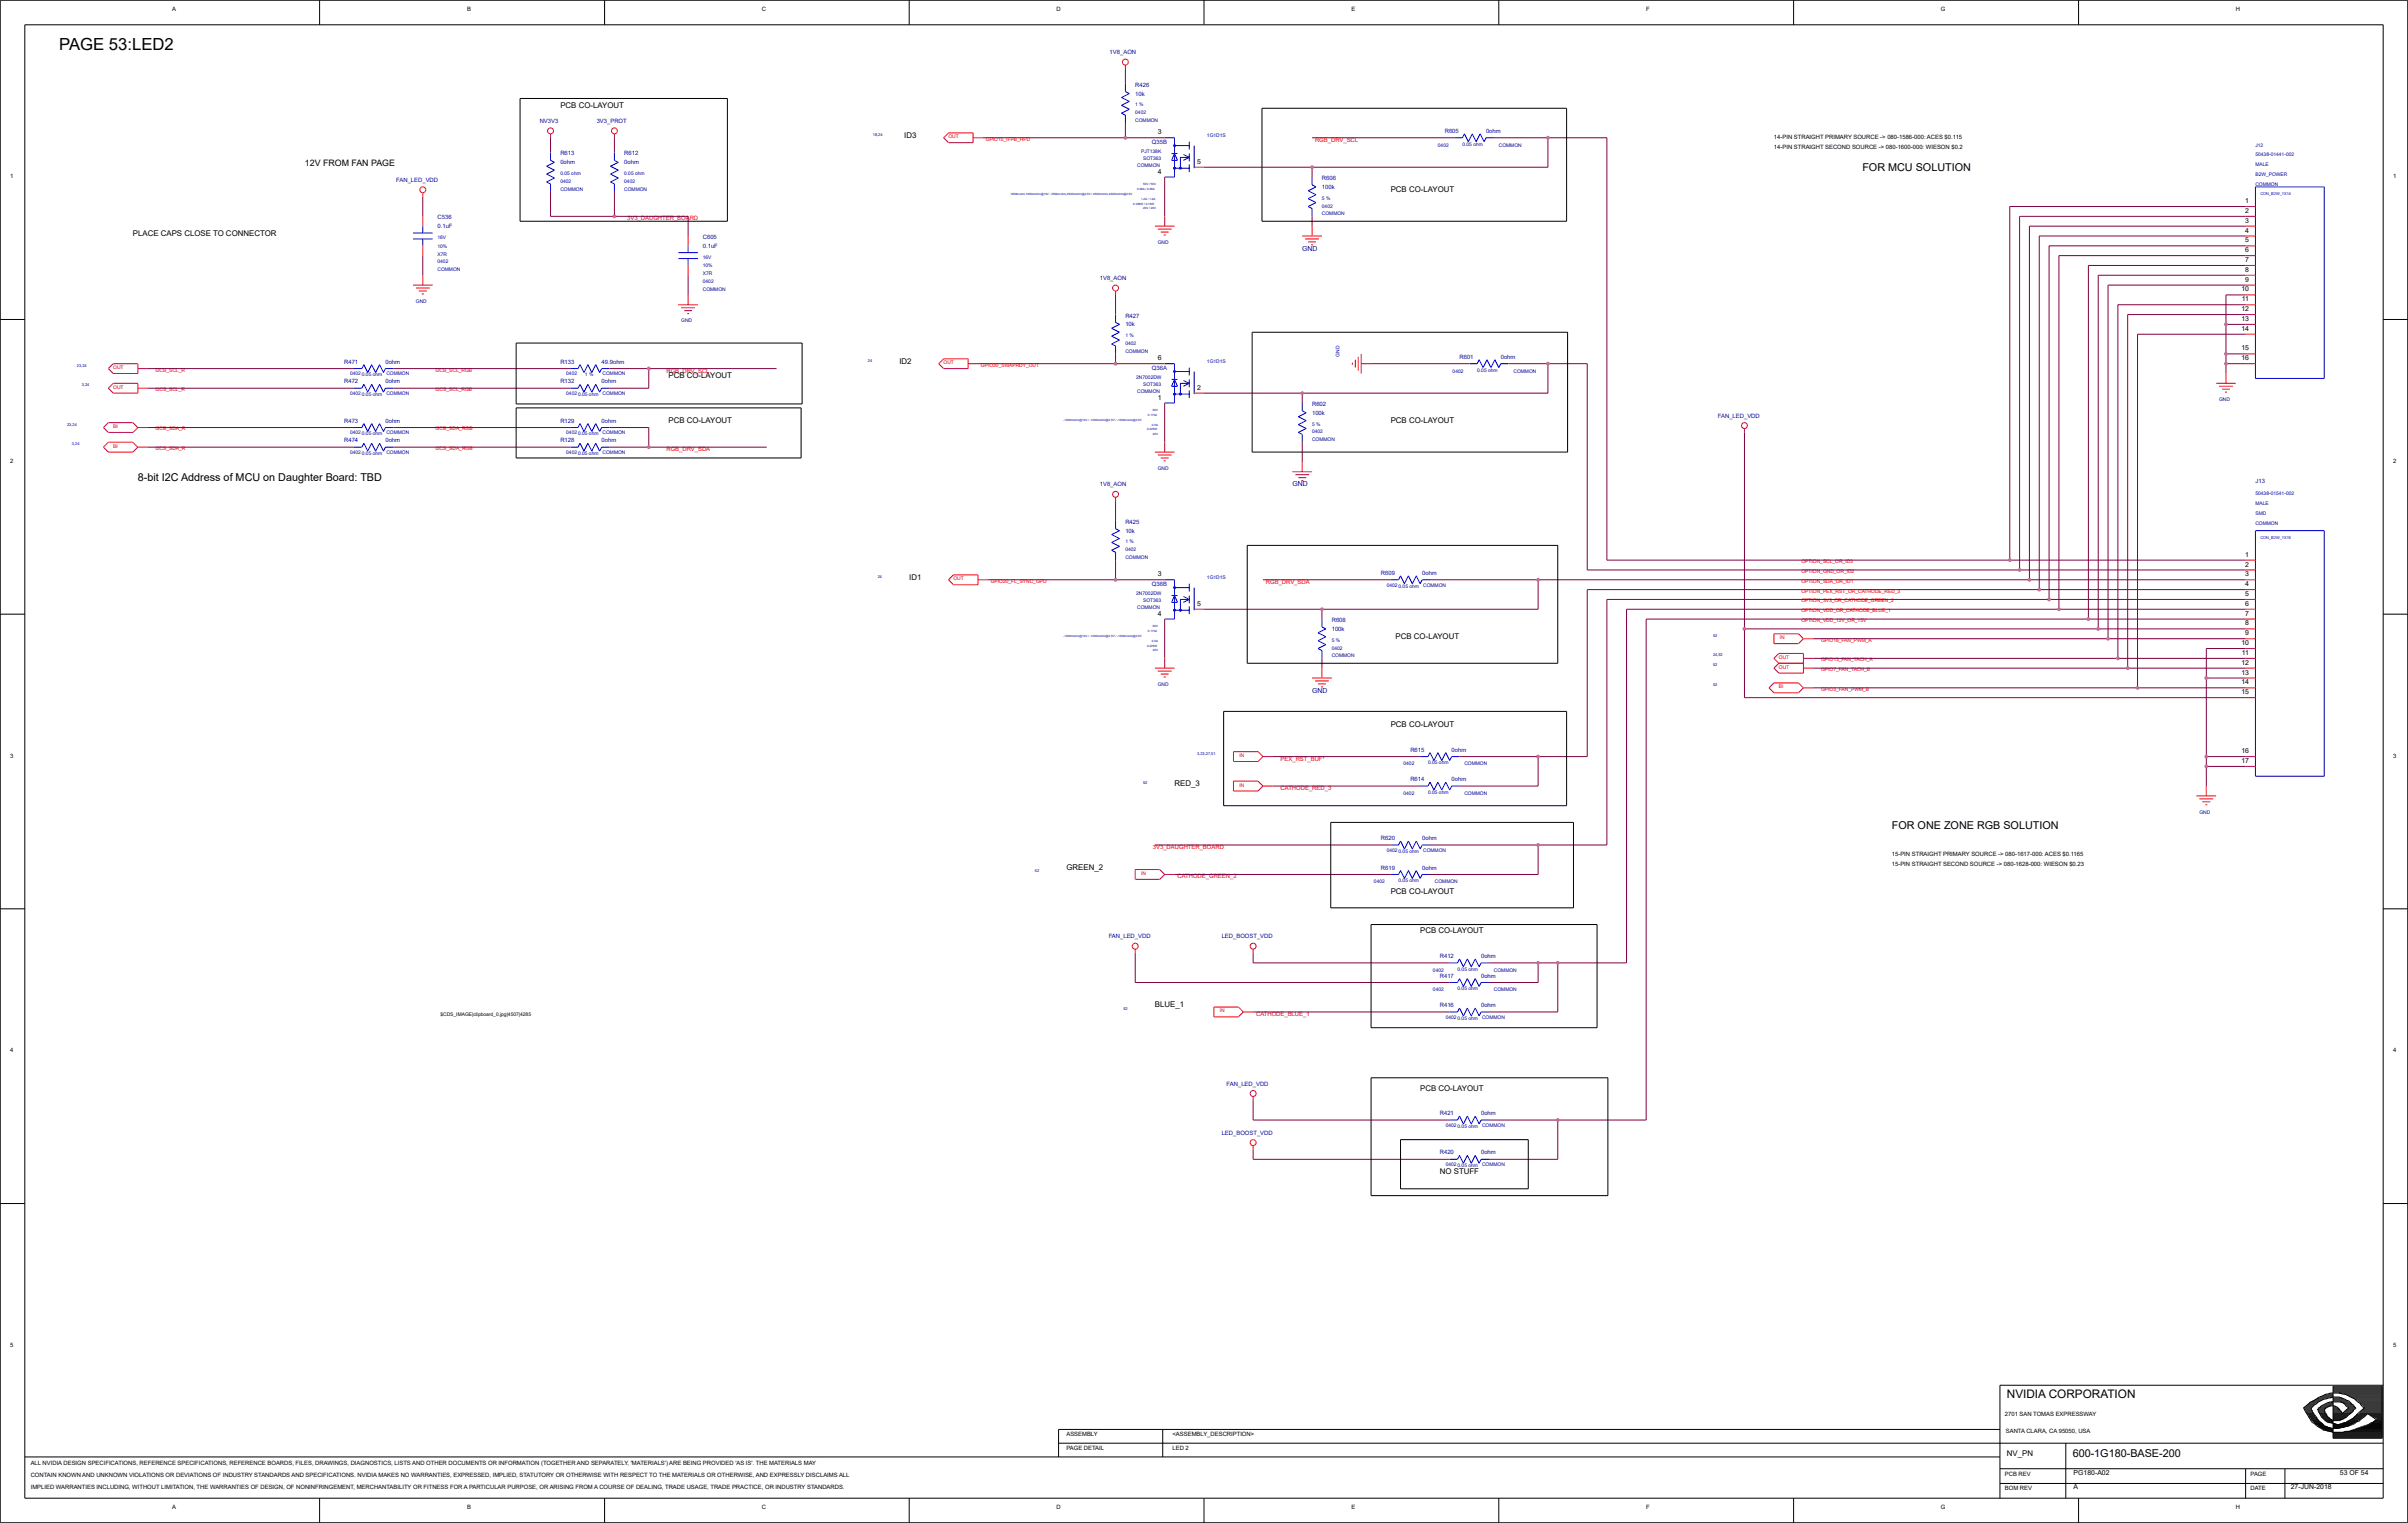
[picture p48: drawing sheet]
<svg xmlns="http://www.w3.org/2000/svg" width="158mm" height="100mm" viewBox="0 0 158 100" stroke-linecap="round" stroke-linejoin="round" font-family="sans-serif">
<defs><g id="words">
<text font-size="1.1" x="3.9" y="3.3">PAGE 53:LED2</text>
<text font-size=".8" x="131.7" y="91.8">NVIDIA CORPORATION</text>
<g font-size=".7">
<text x="122.3" y="11.2">FOR MCU SOLUTION</text>
<text x="9" y="31.6">8-bit I2C Address of MCU on Daughter Board: TBD</text>
<text x="124.2" y="54.5">FOR ONE ZONE RGB SOLUTION</text>
<text x="136.1" y="95.7">600-1G180-BASE-200</text>
</g>
<text font-size=".6" x="20" y="10.9">12V FROM FAN PAGE</text>
<g font-size=".5">
<text x="36.8" y="7.1">PCB CO-LAYOUT</text>
<text x="59.4" y="9">ID3</text>
<text x="76" y="11.4">4</text>
<text x="76" y="8.8">3</text>
<text x="78.6" y="10.8">5</text>
<text x="8.7" y="15.5">PLACE CAPS CLOSE TO CONNECTOR</text>
<text x="91.3" y="12.6">PCB CO-LAYOUT</text>
<text x="147.4" y="13.3">1</text>
<text x="147.4" y="14">2</text>
<text x="147.4" y="14.6">3</text>
<text x="147.4" y="15.3">4</text>
<text x="147.4" y="15.9">5</text>
<text x="147.4" y="16.6">6</text>
<text x="147.4" y="17.2">7</text>
<text x="147.4" y="17.9">8</text>
<text x="59" y="23.9">ID2</text>
<text x="76" y="23.7">6</text>
<text x="147.1" y="19.1">10</text>
<text x="147.1" y="20.4">12</text>
<text x="147.1" y="21.1">13</text>
<text x="147.1" y="21.7">14</text>
<text x="147.1" y="23">15</text>
<text x="147.1" y="23.7">16</text>
<text x="147.2" y="19.8">11</text>
<text x="147.4" y="18.5">9</text>
<text x="43.9" y="27.8">PCB CO-LAYOUT</text>
<text x="43.9" y="24.9">PCB CO-LAYOUT</text>
<text x="76" y="26.2">1</text>
<text x="78.6" y="25.6">2</text>
<text x="91.3" y="27.8">PCB CO-LAYOUT</text>
<text x="59.7" y="38.1">ID1</text>
<text x="76" y="40.4">4</text>
<text x="76" y="37.9">3</text>
<text x="78.6" y="39.8">5</text>
<text x="91.6" y="41.9">PCB CO-LAYOUT</text>
<text x="147.4" y="36.6">1</text>
<text x="147.4" y="37.2">2</text>
<text x="147.4" y="37.9">3</text>
<text x="147.4" y="38.5">4</text>
<text x="147.4" y="39.1">5</text>
<text x="147.4" y="39.8">6</text>
<text x="147.4" y="40.4">7</text>
<text x="147.4" y="41.1">8</text>
<text x="147.4" y="41.7">9</text>
<text x="91.3" y="47.8">PCB CO-LAYOUT</text>
<text x="147.1" y="42.4">10</text>
<text x="147.1" y="43.7">12</text>
<text x="147.1" y="44.3">13</text>
<text x="147.1" y="44.9">14</text>
<text x="147.1" y="45.6">15</text>
<text x="147.2" y="43">11</text>
<text x="77.1" y="51.6">RED_3</text>
<text x="147.1" y="49.5">16</text>
<text x="147.1" y="50.1">17</text>
<text x="70" y="57.1">GREEN_2</text>
<text x="91.3" y="58.7">PCB CO-LAYOUT</text>
<text x="93.2" y="61.3">PCB CO-LAYOUT</text>
<text x="75.8" y="66.1">BLUE_1</text>
<text x="93.2" y="71.6">PCB CO-LAYOUT</text>
<text x="94.5" y="77.1">NO STUFF</text>
<text x="131.7" y="95.6">NV_PN</text>
<text x="136.1" y="97.8">A</text>
<text x="136.1" y="96.8">PG180-A02</text>
<text x="150.4" y="97.8">27-JUN-2018</text>
<text x="153.6" y="96.8">53 OF 54</text>
</g>
<g font-size=".5" fill="#0000a0">
<text x="85.5" y="16.5">GND</text>
<text x="84.8" y="31.9">GND</text>
<text x="86.1" y="45.5">GND</text>
</g>
<g font-size=".4">
<text x="11.3" y=".7">A</text>
<text x="30.7" y=".7">B</text>
<text x="50" y=".7">C</text>
<text x="69.4" y=".7">D</text>
<text x="88.7" y=".7">E</text>
<text x="108.1" y=".7">F</text>
<text x="127.4" y=".7">G</text>
<text x="146.8" y=".7">H</text>
<text x=".7" y="11.7">1</text>
<text x="116.5" y="9.1">14-PIN STRAIGHT PRIMARY SOURCE -&gt; 080-1586-000: ACES $0.115</text>
<text x="116.5" y="9.8">14-PIN STRAIGHT SECOND SOURCE -&gt; 080-1600-000: WIESON $0.2</text>
<text x="157.1" y="11.7">1</text>
<text x=".7" y="30.4">2</text>
<text x="157.1" y="30.4">2</text>
<text x=".7" y="49.8">3</text>
<text x="157.1" y="49.8">3</text>
<text x="124.2" y="56.2">15-PIN STRAIGHT PRIMARY SOURCE -&gt; 080-1617-000: ACES $0.1165</text>
<text x="124.2" y="56.8">15-PIN STRAIGHT SECOND SOURCE -&gt; 080-1628-000: WIESON $0.23</text>
<text x=".7" y="69.1">4</text>
<text x="157.1" y="69.1">4</text>
<text x=".7" y="88.5">5</text>
<text x="157.1" y="88.5">5</text>
<text x="70" y="95.2">PAGE DETAIL</text>
<text x="70" y="94.3">ASSEMBLY</text>
<text x="77" y="94.3">&lt;ASSEMBLY_DESCRIPTION&gt;</text>
<text x="77" y="95.2">LED 2</text>
<text x="131.6" y="93">2701 SAN TOMAS EXPRESSWAY</text>
<text x="131.7" y="94.1">SANTA CLARA, CA 95050, USA</text>
<text x="2" y="97">CONTAIN KNOWN AND UNKNOWN VIOLATIONS OR DEVIATIONS OF INDUSTRY STANDARDS AND SPECIFICATIONS. NVIDIA MAKES NO WARRANTIES, EXPRESSED, IMPLIED, STATUTORY OR OTHERWISE WITH RESPECT TO THE MATERIALS OR OTHERWISE, AND EXPRESSLY DISCLAIMS ALL</text>
<text x="2" y="96.2">ALL NVIDIA DESIGN SPECIFICATIONS, REFERENCE SPECIFICATIONS, REFERENCE BOARDS, FILES, DRAWINGS, DIAGNOSTICS, LISTS AND OTHER DOCUMENTS OR INFORMATION (TOGETHER AND SEPARATELY, 'MATERIALS') ARE BEING PROVIDED 'AS IS'. THE MATERIALS MAY</text>
<text x="2" y="97.8">IMPLIED WARRANTIES INCLUDING, WITHOUT LIMITATION, THE WARRANTIES OF DESIGN, OF NONINFRINGEMENT, MERCHANTABILITY OR FITNESS FOR A PARTICULAR PURPOSE, OR ARISING FROM A COURSE OF DEALING, TRADE USAGE, TRADE PRACTICE, OR INDUSTRY STANDARDS.</text>
<text x="11.3" y="99.1">A</text>
<text x="30.7" y="99.1">B</text>
<text x="50" y="99.1">C</text>
<text x="69.4" y="99.1">D</text>
<text x="88.7" y="99.1">E</text>
<text x="108.1" y="99.1">F</text>
<text x="127.4" y="99.1">G</text>
<text x="131.6" y="97.9">BOM REV</text>
<text x="131.6" y="96.9">PCB REV</text>
<text x="146.8" y="99.1">H</text>
<text x="147.7" y="96.9">PAGE</text>
<text x="147.7" y="97.9">DATE</text>
</g>
<g font-size=".4" fill="#0000a0">
<text x="72.8" y="3.6">1V8_AON</text>
<text x="74.5" y="5.7">R426</text>
<text x="26" y="12">FAN_LED_VDD</text>
<text x="35.4" y="8.1">NV3V3</text>
<text x="36.8" y="10.2">R613</text>
<text x="36.8" y="10.8">0ohm</text>
<text x="39.2" y="8.1">3V3_PROT</text>
<text x="41" y="10.2">R612</text>
<text x="41" y="10.8">0ohm</text>
<text x="74.5" y="6.3">10k</text>
<text x="75.6" y="9.4">Q35B</text>
<text x="86.8" y="11.8">R606</text>
<text x="94.8" y="8.7">R605</text>
<text x="97.6" y="8.7">0ohm</text>
<text x="28.7" y="14.4">C536</text>
<text x="28.7" y="15">0.1uF</text>
<text x="46.1" y="15.7">C605</text>
<text x="46.1" y="16.3">0.1uF</text>
<text x="86.8" y="12.4">100k</text>
<text x="22.6" y="23.9">R471</text>
<text x="25.3" y="23.9">0ohm</text>
<text x="36.8" y="23.9">R133</text>
<text x="39.5" y="23.9">49.9ohm</text>
<text x="72.2" y="18.4">1V8_AON</text>
<text x="73.9" y="20.9">R427</text>
<text x="73.9" y="21.4">10k</text>
<text x="95.8" y="23.6">R601</text>
<text x="98.5" y="23.6">0ohm</text>
<text x="22.6" y="29">R474</text>
<text x="22.6" y="27.8">R473</text>
<text x="22.6" y="25.2">R472</text>
<text x="25.3" y="29">0ohm</text>
<text x="25.3" y="25.2">0ohm</text>
<text x="25.3" y="27.8">0ohm</text>
<text x="36.8" y="29">R128</text>
<text x="36.8" y="27.8">R129</text>
<text x="36.8" y="25.2">R132</text>
<text x="39.5" y="25.2">0ohm</text>
<text x="39.5" y="29">0ohm</text>
<text x="39.5" y="27.8">0ohm</text>
<text x="75.6" y="24.3">Q36A</text>
<text x="86.1" y="26.7">R602</text>
<text x="86.1" y="27.2">100k</text>
<text x="112.8" y="27.4">FAN_LED_VDD</text>
<text x="72.2" y="31.9">1V8_AON</text>
<text x="73.9" y="34.4">R425</text>
<text x="73.9" y="35">10k</text>
<text x="148.1" y="31.7">J13</text>
<text x="75.6" y="38.5">Q36B</text>
<text x="87.4" y="40.8">R608</text>
<text x="87.4" y="41.4">100k</text>
<text x="90.6" y="37.8">R609</text>
<text x="93.4" y="37.8">0ohm</text>
<text x="92.6" y="51.3">R614</text>
<text x="92.6" y="49.4">R615</text>
<text x="95.3" y="51.3">0ohm</text>
<text x="95.3" y="49.4">0ohm</text>
<text x="90.6" y="57.1">R619</text>
<text x="90.6" y="55.2">R620</text>
<text x="93.4" y="55.2">0ohm</text>
<text x="93.4" y="57.1">0ohm</text>
<text x="72.8" y="61.6">FAN_LED_VDD</text>
<text x="80.2" y="61.6">LED_BOOST_VDD</text>
<text x="94.5" y="64.2">R417</text>
<text x="94.5" y="62.9">R412</text>
<text x="97.2" y="64.2">0ohm</text>
<text x="97.2" y="62.9">0ohm</text>
<text x="80.5" y="71.3">FAN_LED_VDD</text>
<text x="94.5" y="66.1">R416</text>
<text x="97.2" y="66.1">0ohm</text>
<text x="80.2" y="74.5">LED_BOOST_VDD</text>
<text x="94.5" y="75.8">R420</text>
<text x="94.5" y="73.2">R421</text>
<text x="97.2" y="75.8">0ohm</text>
<text x="97.2" y="73.2">0ohm</text>
</g>
<g font-size=".4" fill="#f00">
<text x="86.3" y="9.3">RGB_DRV_SCL</text>
<text x="41.2" y="14.5">3V3_DAUGHTER_BOARD</text>
<text x="43.8" y="24.5">RGB_DRV_SCL</text>
<text x="43.8" y="29.6">RGB_DRV_SDA</text>
<text x="83.1" y="38.3">RGB_DRV_SDA</text>
<text x="84.1" y="51.9">CATHODE_RED_3</text>
<text x="84.1" y="49.9">PEX_RST_BUF*</text>
<text x="75.7" y="55.8">3V3_DAUGHTER_BOARD</text>
<text x="77.3" y="57.7">CATHODE_GREEN_2</text>
<text x="82.5" y="66.7">CATHODE_BLUE_1</text>
</g>
<g font-size=".3" fill="#0000a0">
<text x="36.8" y="11.5">0.05 ohm</text>
<text x="41" y="11.5">0.05 ohm</text>
<text x="57.3" y="8.9">18,24</text>
<text x="74.5" y="7.5">0402</text>
<text x="74.5" y="8">COMMON</text>
<text x="74.5" y="7">1 %</text>
<text x="74.7" y="11">COMMON</text>
<text x="74.9" y="10.1">PJT138K</text>
<text x="75" y="10.5">SOT363</text>
<text x="79.2" y="9">1G1D1S</text>
<text x="94.4" y="9.6">0402</text>
<text x="96" y="9.6">0.05 ohm</text>
<text x="98.4" y="9.6">COMMON</text>
<text x="148.1" y="9.6">J12</text>
<text x="148.1" y="10.3">50438-01441-002</text>
<text x="148.1" y="10.9">MALE</text>
<text x="148.1" y="11.6">B2W_POWER</text>
<text x="28.7" y="15.7">16V</text>
<text x="28.7" y="16.3">10%</text>
<text x="28.7" y="17.3">0402</text>
<text x="28.7" y="16.8">X7R</text>
<text x="28.7" y="17.8">COMMON</text>
<text x="36.8" y="12.5">COMMON</text>
<text x="36.8" y="12">0402</text>
<text x="41" y="12">0402</text>
<text x="41" y="12.5">COMMON</text>
<text x="46.1" y="17">16V</text>
<text x="46.1" y="17.6">10%</text>
<text x="76" y="16">GND</text>
<text x="86.8" y="14.1">COMMON</text>
<text x="86.8" y="13.1">5 %</text>
<text x="86.8" y="13.6">0402</text>
<text x="148.1" y="12.2">COMMON</text>
<text x="27.3" y="19.9">GND</text>
<text x="44.7" y="21.2">GND</text>
<text x="46.1" y="18.6">0402</text>
<text x="46.1" y="18.1">X7R</text>
<text x="46.1" y="19.1">COMMON</text>
<text x="57" y="23.8">24</text>
<text x="73.9" y="22.1">1 %</text>
<text x="73.9" y="23.2">COMMON</text>
<text x="73.9" y="22.7">0402</text>
<text x="79.2" y="23.8">1G1D1S</text>
<text x="87.9" y="23.4" transform="rotate(-90 87.9 23.4)">GND</text>
<text x="4.4" y="27.9">23,24</text>
<text x="4.7" y="29.2">3,24</text>
<text x="5" y="24.1">23,24</text>
<text x="5.4" y="25.4">3,24</text>
<text x="23" y="29.8">0402</text>
<text x="23" y="28.5">0402</text>
<text x="23" y="25.9">0402</text>
<text x="23" y="24.7">0402</text>
<text x="23.8" y="29.9">0.05 ohm</text>
<text x="23.8" y="28.6">0.05 ohm</text>
<text x="23.8" y="26">0.05 ohm</text>
<text x="23.8" y="24.7">0.05 ohm</text>
<text x="25.4" y="28.5">COMMON</text>
<text x="25.4" y="24.7">COMMON</text>
<text x="25.4" y="29.8">COMMON</text>
<text x="25.4" y="25.9">COMMON</text>
<text x="37.2" y="28.5">0402</text>
<text x="37.2" y="24.7">0402</text>
<text x="37.2" y="29.8">0402</text>
<text x="37.2" y="25.9">0402</text>
<text x="37.9" y="28.6">0.05 ohm</text>
<text x="37.9" y="29.9">0.05 ohm</text>
<text x="37.9" y="26">0.05 ohm</text>
<text x="38.4" y="24.7">1 %</text>
<text x="39.6" y="28.5">COMMON</text>
<text x="39.6" y="24.7">COMMON</text>
<text x="39.6" y="29.8">COMMON</text>
<text x="39.6" y="25.9">COMMON</text>
<text x="74.6" y="24.9">2N7002DW</text>
<text x="74.7" y="25.8">COMMON</text>
<text x="75" y="25.4">SOT363</text>
<text x="86.1" y="29">COMMON</text>
<text x="86.1" y="28.5">0402</text>
<text x="86.1" y="27.9">5 %</text>
<text x="95.4" y="24.5">0402</text>
<text x="97" y="24.4">0.05 ohm</text>
<text x="99.4" y="24.5">COMMON</text>
<text x="145.7" y="26.3">GND</text>
<text x="73.9" y="35.7">1 %</text>
<text x="76" y="30.9">GND</text>
<text x="148.1" y="33.2">MALE</text>
<text x="148.1" y="32.5">50438-01541-002</text>
<text x="148.1" y="34.5">COMMON</text>
<text x="148.1" y="33.8">SMD</text>
<text x="57.6" y="37.9">24</text>
<text x="73.9" y="36.7">COMMON</text>
<text x="73.9" y="36.2">0402</text>
<text x="74.6" y="39.1">2N7002DW</text>
<text x="74.7" y="40">COMMON</text>
<text x="75" y="39.6">SOT363</text>
<text x="79.2" y="38">1G1D1S</text>
<text x="91" y="38.5">0402</text>
<text x="91.8" y="38.6">0.05 ohm</text>
<text x="93.4" y="38.5">COMMON</text>
<text x="112.5" y="41.8">52</text>
<text x="76" y="45">GND</text>
<text x="87.4" y="43.2">COMMON</text>
<text x="87.4" y="42.7">0402</text>
<text x="87.4" y="42.1">5 %</text>
<text x="112.5" y="45">52</text>
<text x="112.5" y="43.8">52</text>
<text x="112.5" y="43.1">24,52</text>
<text x="75" y="51.5">52</text>
<text x="78.6" y="49.6">3,23,27,51</text>
<text x="92.1" y="52.2">0402</text>
<text x="92.1" y="50.3">0402</text>
<text x="93.7" y="52.1">0.05 ohm</text>
<text x="93.7" y="50.2">0.05 ohm</text>
<text x="96.1" y="52.2">COMMON</text>
<text x="96.1" y="50.3">COMMON</text>
<text x="144.4" y="53.4">GND</text>
<text x="67.9" y="57.3">52</text>
<text x="90.2" y="58">0402</text>
<text x="91" y="55.9">0402</text>
<text x="91.8" y="56">0.05 ohm</text>
<text x="91.8" y="57.9">0.05 ohm</text>
<text x="93.4" y="55.9">COMMON</text>
<text x="94.2" y="58">COMMON</text>
<text x="94.1" y="65.1">0402</text>
<text x="94.1" y="63.8">0402</text>
<text x="95.7" y="65">0.05 ohm</text>
<text x="95.7" y="63.7">0.05 ohm</text>
<text x="98.1" y="65.1">COMMON</text>
<text x="98.1" y="63.8">COMMON</text>
<text x="73.7" y="66.3">52</text>
<text x="94.9" y="66.9">0402</text>
<text x="95.7" y="67">0.05 ohm</text>
<text x="97.3" y="66.9">COMMON</text>
<text x="94.9" y="76.6">0402</text>
<text x="94.9" y="74">0402</text>
<text x="95.7" y="76.7">0.05 ohm</text>
<text x="95.7" y="74.1">0.05 ohm</text>
<text x="97.3" y="74">COMMON</text>
<text x="97.3" y="76.6">COMMON</text>
</g>
<g font-size=".3" fill="#f00">
<text x="62.3" y="9.1">OUT</text>
<text x="64.7" y="9.2">GPIO15_IFPB_HPD</text>
<text x="61.9" y="23.9">OUT</text>
<text x="7.4" y="29.4">BI</text>
<text x="7.4" y="28.1">BI</text>
<text x="7.4" y="25.5">OUT</text>
<text x="7.4" y="24.2">OUT</text>
<text x="10.2" y="24.4">I2CB_SCL_R</text>
<text x="10.2" y="28.3">I2CB_SDA_R</text>
<text x="10.2" y="25.7">I2CS_SCL_R</text>
<text x="10.2" y="29.6">I2CS_SDA_R</text>
<text x="28.6" y="24.4">I2CB_SCL_RGB</text>
<text x="28.6" y="28.3">I2CB_SDA_RGB</text>
<text x="28.6" y="25.7">I2CS_SCL_RGB</text>
<text x="28.6" y="29.6">I2CS_SDA_RGB</text>
<text x="64.4" y="24.1">GPIO30_SWAPRDY_OUT</text>
<text x="62.6" y="38.1">OUT</text>
<text x="65" y="38.3">GPIO20_FL_SYNC_GPU</text>
<text x="116.8" y="42">IN</text>
<text x="118.3" y="39.6">OPTION_3V3_OR_CATHODE_GREEN_2</text>
<text x="118.3" y="37.6">OPTION_GND_OR_ID2</text>
<text x="118.3" y="38.9">OPTION_PEX_RST_OR_CATHODE_RED_3</text>
<text x="118.3" y="37">OPTION_SCL_OR_ID3</text>
<text x="118.3" y="38.3">OPTION_SDA_OR_ID1</text>
<text x="118.3" y="40.8">OPTION_VDD_12V_OR_15V</text>
<text x="118.3" y="40.2">OPTION_VDD_OR_CATHODE_BLUE_1</text>
<text x="116.8" y="45.2">BI</text>
<text x="116.8" y="43.9">OUT</text>
<text x="116.8" y="43.3">OUT</text>
<text x="119.5" y="43.4">GPIO13_FAN_TACH_A</text>
<text x="119.5" y="42.1">GPIO16_FAN_PWM_A</text>
<text x="119.5" y="45.4">GPIO3_FAN_PWM_B</text>
<text x="119.5" y="44.1">GPIO7_FAN_TACH_B</text>
<text x="81.4" y="51.7">IN</text>
<text x="81.4" y="49.7">IN</text>
<text x="74.9" y="57.5">IN</text>
<text x="80.1" y="66.5">IN</text>
</g>
<g font-size=".3" fill="#00f">
<text x="148.4" y="12.8">CON_B2W_1X14</text>
<text x="148.4" y="35.4">CON_B2W_1X16</text>
</g>
<text font-size=".3" x="28.9" y="66.7">$CDS_IMAGE|clipboard_0.jpg|4507|4285</text>
</g></defs>
<g fill="none" stroke="#00f" stroke-width=".07">
<path d="M27.1 15.3h1.3M27.1 15.7h1.3M27.8 14.9v.4M27.8 15.7v.4M36.1 10v.5M36.1 12.1v.5M40.3 10v.5M40.3 12.1v.5M44.5 16.6h1.3M44.5 17h1.3M45.2 16.1v.5M45.2 17v.4"/>
<path d="M73.9 5.5v.5M73.9 7.6v.5M76.5 9h.6v2.6h-.6M76.9 10.1h.4M76.9 10.5h.4M77.1 9.6h1M77.1 11h1M78.1 9.3v.5M78.1 10.1v.5M78.1 10.8v.5M78.1 10.3h-.6v.7M78.4 9.6v1.4"/>
<path d="M86.1 11.6v.5M86.1 13.7v.5M95.5 9h.5M97.6 9h.5M148.1 12.3h4.5v12.6h-4.5zM23.2 29.4h.6M23.2 28.1h.6M23.2 25.5h.6M23.2 24.2h.6M25.3 29.4h.5M25.3 28.1h.5M25.3 25.5h.5"/>
<path d="M25.3 24.2h.5M37.4 29.4h.5M37.4 28.1h.5M37.4 25.5h.5M37.4 24.2h.5M39.5 29.4h.5M39.5 28.1h.5M39.5 25.5h.5M39.5 24.2h.5M73.2 20.7v.5M73.2 22.7v.5M73.2 34.2v.5"/>
<path d="M73.2 36.3v.5M76.5 38.1h.6v2.6h-.6M76.5 23.9h.6v2.6h-.6M76.9 39.1h.4M76.9 39.6h.4M76.9 24.9h.4M76.9 25.4h.4M77.1 38.6h1M77.1 24.4h1M77.1 25.9h1M78.1 24.1v.6M78.1 24.9v.5"/>
<path d="M78.1 25.6v.5M78.1 38.3v.5M78.1 39.1v.5M78.1 39.8v.5M78.1 25.2h-.6v.7M78.1 39.4h-.6v.7M78.4 24.4v1.5M78.4 38.6v1.5M85.5 26.5v.5M85.5 28.5v.5M91.3 38.1h.5M93.4 38.1h.5"/>
<path d="M96.5 23.9h.5M98.5 23.9h.5M148.1 34.9h4.5v16.1h-4.5zM77.1 40.1h1M86.8 40.7v.5M86.8 42.7v.5M91.3 57.4h.5M91.3 55.5h.5M93.2 51.6h.5M93.2 49.7h.5M93.4 57.4h.5M93.4 55.5h.5"/>
<path d="M95.3 51.6h.5M95.3 49.7h.5M95.2 76.1h.5M95.2 73.6h.5M95.2 66.5h.5M95.2 64.5h.5M95.2 63.2h.5M97.2 76.1h.5M97.2 73.6h.5M97.2 66.5h.5M97.2 64.5h.5M97.2 63.2h.5"/>
<circle cx="77.1" cy="11" r=".06"/>
<circle cx="77.1" cy="9.6" r=".06"/>
<circle cx="77.5" cy="11" r=".06"/>
<circle cx="77.1" cy="24.4" r=".06"/>
<circle cx="77.1" cy="38.6" r=".06"/>
<circle cx="77.1" cy="25.9" r=".06"/>
<circle cx="77.5" cy="25.9" r=".06"/>
<circle cx="77.1" cy="40.1" r=".06"/>
<circle cx="77.5" cy="40.1" r=".06"/>
</g>
<g fill="#000" stroke="#00f" stroke-width=".07">
<path d="M35.9 12l.2 .1zM35.9 11.4l.5 .3zM35.9 11.4l.5-.2zM35.9 10.9l.5-.2zM35.9 12l.5-.3zM35.9 10.9l.5 .3zM36.1 10.5l.3 .2zM40.1 12l.2 .1zM40.1 11.4l.5 .3zM40.1 11.4l.5-.2zM40.1 10.9l.5-.2zM40.1 12l.5-.3z"/>
<path d="M40.1 10.9l.5 .3zM40.3 10.5l.3 .2zM73.6 7.4l.3 .2zM73.6 6.9l.5 .3zM73.6 6.9l.5-.2zM73.6 6.4l.5-.3zM73.6 7.4l.5-.2zM73.6 6.4l.5 .3zM73.9 6l.2 .1zM77.1 10.1l-.2 .4zM77.1 10.1l.2 .4zM77.7 10.1l.4 .2z"/>
<path d="M77.7 10.5l.4-.2zM85.9 13.6l.2 .1zM85.9 13l.5 .3zM85.9 13l.5-.2zM85.9 12.5l.5-.2zM85.9 13.6l.5-.3zM85.9 12.5l.5 .3zM86.1 12.1l.3 .2zM96.1 8.8l-.1 .2zM96.1 8.8l.3 .5zM96.6 8.8l-.2 .5zM96.6 8.8l.3 .5z"/>
<path d="M97.2 8.8l-.3 .5zM97.2 8.8l.2 .5zM97.6 9l-.2 .3zM23.9 29.1l-.1 .3zM23.9 27.8l-.1 .3zM23.9 25.2l-.1 .3zM23.9 23.9l-.1 .3zM23.9 29.1l.2 .5zM23.9 27.8l.2 .5zM23.9 25.2l.2 .6zM23.9 23.9l.2 .6zM24.4 29.1l-.3 .5z"/>
<path d="M24.4 29.1l.3 .5zM24.4 27.8l-.3 .5zM24.4 27.8l.3 .5zM24.4 25.2l-.3 .6zM24.4 25.2l.3 .6zM24.4 23.9l-.3 .6zM24.4 23.9l.3 .6zM24.9 29.1l-.2 .5zM24.9 27.8l-.2 .5zM24.9 25.2l-.2 .6zM24.9 23.9l-.2 .6zM24.9 29.1l.3 .5z"/>
<path d="M24.9 27.8l.3 .5zM24.9 25.2l.3 .6zM24.9 23.9l.3 .6zM25.3 29.4l-.1 .2zM25.3 28.1l-.1 .2zM25.3 25.5l-.1 .3zM25.3 24.2l-.1 .3zM38.1 29.1l-.2 .3zM38.1 27.8l-.2 .3zM38.1 25.2l-.2 .3zM38.1 23.9l-.2 .3zM38.1 29.1l.2 .5z"/>
<path d="M38.1 27.8l.2 .5zM38.1 25.2l.2 .6zM38.1 23.9l.2 .6zM38.6 29.1l-.3 .5zM38.6 29.1l.2 .5zM38.6 27.8l-.3 .5zM38.6 27.8l.2 .5zM38.6 25.2l-.3 .6zM38.6 25.2l.2 .6zM38.6 23.9l-.3 .6zM38.6 23.9l.2 .6zM39.1 29.1l-.3 .5z"/>
<path d="M39.1 27.8l-.3 .5zM39.1 25.2l-.3 .6zM39.1 23.9l-.3 .6zM39.1 29.1l.3 .5zM39.1 27.8l.3 .5zM39.1 25.2l.3 .6zM39.1 23.9l.3 .6zM39.5 29.4l-.1 .2zM39.5 28.1l-.1 .2zM39.5 25.5l-.1 .3zM39.5 24.2l-.1 .3zM73 36.1l.2 .2z"/>
<path d="M73 35.6l.5 .3zM73 35.6l.5-.2zM73 35.1l.5-.2zM73 22.6l.2 .1zM73 22.1l.5 .2zM73 22.1l.5-.3zM73 21.6l.5-.3zM73 36.1l.5-.2zM73 35.1l.5 .3zM73.2 34.7l.3 .2zM73 22.6l.5-.3zM73 21.6l.5 .2z"/>
<path d="M73.2 21.2l.3 .1zM77.1 39.1l-.2 .5zM77.1 24.9l-.2 .5zM77.1 39.1l.2 .5zM77.1 24.9l.2 .5zM77.7 39.2l.4 .2zM77.7 39.6l.4-.2zM77.7 25l.4 .2zM77.7 25.4l.4-.2zM85.2 28.4l.3 .1zM85.2 27.9l.5 .2zM85.2 27.9l.5-.3z"/>
<path d="M85.2 27.4l.5-.3zM85.2 28.4l.5-.3zM85.2 27.4l.5 .2zM85.5 27l.2 .1zM91.9 37.8l-.1 .3zM91.9 37.8l.3 .5zM92.5 37.8l-.3 .5zM92.5 37.8l.2 .5zM93 37.8l-.3 .5zM93 37.8l.2 .5zM93.4 38.1l-.2 .2zM97.1 23.6l-.1 .3z"/>
<path d="M97.1 23.6l.3 .5zM97.6 23.6l-.2 .5zM97.6 23.6l.3 .5zM98.1 23.6l-.2 .5zM98.1 23.6l.3 .5zM98.5 23.9l-.1 .2zM86.5 42.6l.3 .1zM86.5 42.1l.5 .2zM86.5 42.1l.5-.3zM86.5 41.6l.5-.3zM86.5 42.6l.5-.3zM86.5 41.6l.5 .2z"/>
<path d="M86.8 41.2l.2 .1zM91.9 57.2l-.1 .2zM91.9 55.2l-.1 .3zM91.9 57.2l.3 .5zM91.9 55.2l.3 .6zM92.5 57.2l-.3 .5zM92.5 57.2l.2 .5zM92.5 55.2l-.3 .6zM92.5 55.2l.2 .6zM93 57.2l-.3 .5zM93 55.2l-.3 .6zM93 57.2l.2 .5z"/>
<path d="M93 55.2l.2 .6zM93.4 57.4l-.2 .3zM93.4 55.5l-.2 .3zM93.9 51.4l-.2 .2zM93.9 49.4l-.2 .3zM93.9 51.4l.2 .5zM93.9 49.4l.2 .5zM94.4 51.4l-.3 .5zM94.4 51.4l.2 .5zM94.4 49.4l-.3 .5zM94.4 49.4l.2 .5zM94.9 51.4l-.3 .5z"/>
<path d="M94.9 49.4l-.3 .5zM94.9 51.4l.3 .5zM94.9 49.4l.3 .5zM95.3 51.6l-.1 .3zM95.3 49.7l-.1 .2zM95.8 75.9l-.1 .2zM95.8 73.3l-.1 .3zM95.8 66.2l-.1 .3zM95.8 64.3l-.1 .2zM95.8 63l-.1 .2zM95.8 75.9l.3 .5zM95.8 73.3l.3 .5z"/>
<path d="M95.8 66.2l.3 .5zM95.8 64.3l.3 .5zM95.8 63l.3 .5zM96.3 75.9l-.2 .5zM96.3 75.9l.3 .5zM96.3 73.3l-.2 .5zM96.3 73.3l.3 .5zM96.3 66.2l-.2 .5zM96.3 66.2l.3 .5zM96.3 64.3l-.2 .5zM96.3 64.3l.3 .5zM96.3 63l-.2 .5z"/>
<path d="M96.3 63l.3 .5zM96.8 75.9l-.2 .5zM96.8 73.3l-.2 .5zM96.8 66.2l-.2 .5zM96.8 64.3l-.2 .5zM96.8 63l-.2 .5zM96.8 75.9l.3 .5zM96.8 73.3l.3 .5zM96.8 66.2l.3 .5zM96.8 64.3l.3 .5zM96.8 63l.3 .5zM97.2 76.1l-.1 .3z"/>
<path d="M97.2 73.6l-.1 .2zM97.2 66.5l-.1 .2zM97.2 64.5l-.1 .3zM97.2 63.2l-.1 .3z"/>
</g>
<g fill="none" stroke="#f00" stroke-width=".07">
<path d="M27.1 18.7h1.3M27.3 18.9h.9M27.5 19.1h.5M27.7 19.3h.1M27.8 12.7v.2M27.8 14.2v.7M27.8 16.1v.7M27.8 18.1v.6M36.1 8.8v.2M40.3 8.8v.2M45.2 15.5v.6M45.2 17.4v.7"/>
<path d="M45.2 19.4v.6M62.3 8.7h1.6v.7h-1.6M63.9 9h.6M73.2 19.1v.3M73.9 4.3v.2M75.8 14.9h1.3M76 15h.9M76.2 15.2h.5M76.4 15.4h.1M76.5 14.2v.7M78.4 11h.6M85.5 15.5h1.3"/>
<path d="M85.7 15.7h.9M85.9 15.9h.5M86.1 16.1h.1M86.1 14.9v.6M147.4 13.6h.7M147.4 14.2h.7M147.4 14.9h.7M147.4 15.5h.7M147.4 16.1h.7M147.4 16.8h.7M147.4 17.4h.7M147.4 18.1h.7"/>
<path d="M147.4 18.7h.7M147.4 19.4h.7M7.1 29.7h1.6M7.1 29h1.6M7.1 28.4h1.6M7.1 27.8h1.6M7.4 25.2h1.6v.6h-1.6M7.4 23.9h1.6v.6h-1.6M9 29.4h.7M9 28.1h.7M9 25.5h.7M9 24.2h.7"/>
<path d="M44.5 20h1.3M44.7 20.2h.9M44.9 20.4h.5M45.1 20.6h.1M61.9 23.6h1.7v.6h-1.7M62.6 37.8h1.6v.6h-1.6M63.6 23.9h.6M64.2 38.1h.6M73.2 32.7v.2M75.8 29.7h1.3M76 29.9h.9M76.2 30.1h.5"/>
<path d="M76.4 30.3h.1M76.5 29v.7M78.4 25.8h.6M84.8 31h1.3M85 31.2h.9M85.2 31.4h.5M85.4 31.6h.2M85.5 30.3v.7M88.8 23.8v.1M89 23.6v.5M89.2 23.4v.9M89.4 23.9h.6"/>
<path d="M89.4 23.2v1.3M114.5 28.1v.3M145.5 25.2h1.3M145.7 25.4h.9M145.9 25.6h.5M146.1 25.8h.1M146.1 24.5v.7M147.4 36.8h.7M147.4 37.4h.7M147.4 38.1h.7M147.4 38.7h.7M147.4 39.4h.7"/>
<path d="M147.4 20h.7M147.4 20.7h.7M147.4 21.3h.7M147.4 21.9h.7M147.4 23.2h.7M147.4 23.9h.7M75.8 43.9h1.3M76 44.1h.9M76.1 57.1h-1.6v.7h1.6M76.2 44.3h.5M76.4 44.5h.1M76.5 43.2v.7"/>
<path d="M76.5 57.4h.6M78.4 40h.6M82.6 51.3h-1.6v.6h1.6M82.6 49.4h-1.6v.6h1.6M82.9 49.7h.7M82.9 51.6h.7M86.1 44.5h1.3M86.3 44.7h.9M86.5 44.9h.5M86.7 45.1h.1M86.8 43.9v.6M116.5 45.5h1.6"/>
<path d="M116.5 44.8h1.6M116.8 42.9h1.6v1.3h-1.6M116.8 43.6h1.6M118.1 41.6h-1.6v.7h1.6M118.4 41.9h.6M118.4 43.2h.6M118.4 43.9h.6M118.4 45.2h.6M144.2 52.3h1.3M144.4 52.5h.9M144.6 52.7h.5M144.8 52.8h.1"/>
<path d="M144.8 51.6v.7M147.4 40h.7M147.4 40.7h.7M147.4 41.3h.7M147.4 41.9h.7M147.4 42.6h.7M147.4 43.2h.7M147.4 43.9h.7M147.4 44.5h.7M147.4 45.2h.7M147.4 45.8h.7M147.4 49.7h.7"/>
<path d="M147.4 50.3h.7M74.5 62.3v.3M81.3 66.1h-1.6v.7h1.6M81.6 66.5h.7M82.3 62.3v.3M82.3 72v.3M82.3 75.2v.3"/>
<circle cx="27.8" cy="12.5" r=".19"/>
<circle cx="36.1" cy="8.6" r=".19"/>
<circle cx="40.3" cy="8.6" r=".19"/>
<circle cx="73.2" cy="18.9" r=".19"/>
<circle cx="73.9" cy="4.1" r=".19"/>
<circle cx="73.2" cy="32.5" r=".19"/>
<circle cx="114.5" cy="27.9" r=".19"/>
<circle cx="74.5" cy="62.1" r=".19"/>
<circle cx="82.3" cy="62.1" r=".19"/>
<circle cx="82.3" cy="75" r=".19"/>
<circle cx="82.3" cy="71.8" r=".19"/>
</g>
<g fill="#000" stroke="#f00" stroke-width=".07">
<path d="M62.3 8.7l-.4 .3zM61.9 9l.4 .4zM7.1 29l-.3 .4zM6.8 28.1l.3-.3zM6.8 29.4l.3 .3zM6.8 28.1l.3 .3zM7.4 25.2l-.3 .3zM7.1 24.2l.3-.3zM7.1 25.5l.3 .3zM7.1 24.2l.3 .3zM8.7 29.7l.3-.3zM8.7 28.4l.3-.3z"/>
<path d="M8.7 29l.3 .4zM8.7 27.8l.3 .3zM61.9 23.6l-.3 .3zM61.6 23.9l.3 .3zM62.3 38.1l.3-.3zM62.3 38.1l.3 .3zM76.1 57.8l.4-.4zM76.1 57.1l.4 .3zM82.6 51.9l.3-.3zM82.6 50l.3-.3zM82.6 51.3l.3 .3zM82.6 49.4l.3 .3z"/>
<path d="M116.1 45.2l.4-.4zM116.1 45.2l.4 .3zM116.5 43.9l.3-.3zM116.5 43.2l.3-.3zM116.5 43.9l.3 .3zM116.5 43.2l.3 .4zM118.4 45.2l-.3 .3zM118.4 41.9l-.3 .4zM118.1 44.8l.3 .4zM118.1 41.6l.3 .3zM81.6 66.5l-.3 .3zM81.3 66.1l.3 .4z"/>
</g>
<g fill="none" stroke="#800040" stroke-width=".07">
<path d="M27.8 12.9v1.3M27.8 16.8v1.3M36.1 12.6v1.6h9.1v1.3M36.1 9v1M40.3 9v1M40.3 12.6v1.6M45.2 18.1v1.3M64.5 9h12M73.2 19.4v1.3M73.9 4.5v1M73.9 8.1v.9M76.5 11.6v2.6"/>
<path d="M86.1 9h9.4M86.1 11v.6M86.1 14.2v.7M98.1 9h7.4v27.8h41.9M101.6 9v2h-22.6M147.4 14.2h-14.8v23.2M147.4 18.1h-9.7v23.2M147.4 19.4h-1.3v5.1M147.4 18.7h-9v23.2M147.4 16.1h-12.9v23.3M147.4 15.5h-13.5v23.2M147.4 13.6h-15.5v23.2"/>
<path d="M147.4 14.9h-14.2v23.2M147.4 17.4h-10.3v23.3M147.4 16.8h-12.2v23.2M9.7 24.2h13.5M9.7 28.1h13.5M9.7 25.5h13.5M9.7 29.4h13.5M25.8 24.2h11.6M25.8 28.1h11.6M25.8 25.5h11.6M25.8 29.4h11.6M40 24.2h11"/>
<path d="M40 28.1h2.6v1.3M40 29.4h10.3M42.6 24.2v1.3h-2.6M64.2 23.9h12.3M64.8 38.1h11.7M73.2 23.2v.7M73.2 32.9v1.3M73.2 36.8v1.3M76.5 26.5v2.5M82.9 38.1h8.4M85.5 25.8v.7M85.5 29v1.3"/>
<path d="M90 23.9h6.5M93.9 38.1h53.5M99 23.9h5.2v13.5h43.2M101 38.1v1.9h-22M101.6 23.9v1.9h-22.6M114.5 28.4v17.4h32.9M146.1 23.9h1.3M146.1 23.2h1.3M146.1 21.3h1.3M147.4 39.4h-41.9v16.1h-11.6M147.4 38.7h-43.2v11h-8.4M147.4 20h-8.4v23.2"/>
<path d="M147.4 21.9h-7.1v23.3M147.4 20.7h-7.7v23.2M75.8 55.5h15.5M76.5 40.7v2.5M77.1 57.4h14.2M83.6 51.6h9.6M83.6 49.7h9.6M86.8 40v.7M86.8 43.2v.7M101 55.5v1.9h-7.1M101 49.7v1.9h-5.2M114.5 41.3h32.9"/>
<path d="M119 43.2h28.4M119 41.9h28.4M119 45.2h28.4M119 43.9h28.4M144.8 49.7h2.6M144.8 50.3h2.6M144.8 44.5h2.6M147.4 40.7h-39.3v32.9h-10.4M147.4 40h-40.6v23.2h-9.1M147.4 42.6h-2.6v9M74.5 62.6v1.9h20.7M82.3 66.5h12.9"/>
<path d="M82.3 62.6v.6h12.9M82.3 72.3v1.3h12.9M82.3 75.5v.6h12.9M101 63.2v1.3h-3.3M102.3 63.2v3.3h-4.6M102.3 73.6v2.5h-4.6"/>
</g>
<g fill="#f0f">
<circle cx="40.3" cy="14.2" r=".13"/>
<circle cx="137.7" cy="41.3" r=".13"/>
<circle cx="114.5" cy="41.3" r=".13"/>
<circle cx="144.8" cy="50.3" r=".13"/>
<circle cx="144.8" cy="44.5" r=".13"/>
<circle cx="146.1" cy="21.3" r=".13"/>
<circle cx="146.1" cy="23.2" r=".13"/>
<circle cx="144.8" cy="49.7" r=".13"/>
<circle cx="146.1" cy="23.9" r=".13"/>
<circle cx="139" cy="43.2" r=".13"/>
<circle cx="73.9" cy="9" r=".13"/>
<circle cx="138.4" cy="41.9" r=".13"/>
<circle cx="73.2" cy="38.1" r=".13"/>
<circle cx="73.2" cy="23.9" r=".13"/>
<circle cx="140.3" cy="45.2" r=".13"/>
<circle cx="139.7" cy="43.9" r=".13"/>
<circle cx="101" cy="55.5" r=".13"/>
<circle cx="134.5" cy="39.4" r=".13"/>
<circle cx="85.5" cy="25.8" r=".13"/>
<circle cx="101.6" cy="23.9" r=".13"/>
<circle cx="132.6" cy="37.4" r=".13"/>
<circle cx="101" cy="49.7" r=".13"/>
<circle cx="133.9" cy="38.7" r=".13"/>
<circle cx="86.1" cy="11" r=".13"/>
<circle cx="101.6" cy="9" r=".13"/>
<circle cx="131.9" cy="36.8" r=".13"/>
<circle cx="86.8" cy="40" r=".13"/>
<circle cx="101" cy="38.1" r=".13"/>
<circle cx="133.2" cy="38.1" r=".13"/>
<circle cx="102.3" cy="73.6" r=".13"/>
<circle cx="137.1" cy="40.7" r=".13"/>
<circle cx="102.3" cy="63.2" r=".13"/>
<circle cx="101" cy="63.2" r=".13"/>
<circle cx="135.2" cy="40" r=".13"/>
<circle cx="42.6" cy="24.2" r=".13"/>
<circle cx="42.6" cy="29.4" r=".13"/>
</g>
<g fill="none" stroke="#000" stroke-width=".07">
<path d="M0 0h158.1v100h-158.1zM1.6 1.6h154.8v96.8h-154.8zM21 0v1.6M34.1 6.5h13.7v8h-13.7zM39.7 0v1.6M59.7 0v1.6M79 0v1.6M82.8 7.1h20v7.4h-20zM98.4 0v1.6M117.7 0v1.6M136.5 0v1.6M0 21h1.6"/>
<path d="M33.9 22.5h18.8v4h-18.8zM33.9 26.8h18.7v3.3h-18.7zM81.9 35.8h20.4v7.8h-20.4zM82.2 21.8h20.7v7.9h-20.7zM156.4 21h1.7M0 40.3h1.6M0 59.7h1.6M80.3 46.7h22.5v6.2h-22.5zM87.4 54h15.9v5.6h-15.9zM156.4 40.3h1.7M156.4 59.7h1.7M0 79h1.6"/>
<path d="M90 70.8h15.6v7.7h-15.6zM90 60.7h14.8v6.8h-14.8zM91.9 74.8h8.4v3.3h-8.4zM156.4 79h1.7M1.6 95.7h129.7M21 98.4v1.6M39.7 98.4v1.6M59.7 98.4v1.6M69.5 94.8h86.9M76.3 93.9v1.8M79 98.4v1.6M98.4 98.4v1.6"/>
<path d="M117.7 98.4v1.6M131.3 93.9h-61.8v1.8M131.3 97.4h25.1M131.3 96.5h25.1M135.6 94.8v3.6M136.5 98.4v1.6M147.4 96.5v1.9M150 96.5v1.9M151.2 92.5h.5v.1h-.4M151.3 92.5h.4M151.4 92.6h.4v.1h-.4M151.4 92.4h.4"/>
<path d="M151.4 92.3h.5M151.4 92.8h.5M151.5 92.3h.4M151.5 92.9h.4M151.5 92.2h.5M151.5 93h.5M151.6 92.1h.5M151.6 93.1h.5M151.7 93.2h.5M151.7 93.2h.4M151.7 92.1h.5M151.7 93.3h.6"/>
<path d="M151.8 93.4h.5M151.8 92h.5M151.9 93.4h.5M151.9 93.5h.5M151.9 91.9h.5M152 93.6h.5M152.1 91.9h.6M152.1 92.6h.5M152.1 93.6h.5M152.1 91.8h.9M152.2 92.6v.1h.4M152.2 92.6h.4"/>
<path d="M152.2 93.7h.6M152.3 93.7h.7M152.3 92.8h.3M152.3 92.8h.4M152.3 92.4h.5M152.3 92.9h.4M152.3 91.7h1.2M152.4 93h.4M152.4 93.8h1.1M152.4 93.1h.5M152.4 92.3h.9M152.4 91.7h.8"/>
<path d="M152.5 93.2h.5M152.5 93.9h.7M152.6 93.2h.5M152.6 92.3h.6M152.6 91.6h.6M152.6 93.9h.6M152.6 93.3h1M152.7 92.2h.5M152.7 92.5h-.5h.4M152.7 91.6h.5M152.8 93.4h.4M152.8 92.1h.4"/>
<path d="M152.8 94h.4M153 92.1h1.2M153 91.5h3.4M153.2 93.5h.1M153.2 93.2h.5M153.2 92.7h.5M153.2 92.6h.4M153.2 92.4h.2M153.2 93h.9M153.2 92.5h.3M153.2 93.1h.8M153.2 93.2h.7"/>
<path d="M153.2 92.6h.5M153.2 92.9h1M153.2 91.4h3.2M153.2 91.1h3.2M153.2 91.2h3.2M153.2 91.3h3.2M153.2 93.7h.7M153.2 93.6h1.1M153.2 93.6h1.2M153.2 92h.9M153.2 91.9h.7M153.2 91.8h.5"/>
<path d="M153.2 91.9h.8M153.2 94.1h3.2M153.2 94.4h3.2M153.2 94.3h3.2M153.2 94.2h3.2M153.2 93.7h.9M153.2 92.8h.5M153.2 92.8h1.1M153.2 91h3.2v3.5h-3.2zM153.7 93.5h.8M153.7 91.6h2.7M153.8 92.1h.5"/>
<path d="M153.8 92.8h.6M153.9 93.4h.7M153.9 92.2h.5M153.9 92.7h.5M153.9 94h2.5M154 92.3h.5h-.4M154 92.6h.5M154.1 92.6h.4M154.1 93.4h.7M154.1 91.6h2.3M154.1 92.4h.5M154.2 92.5h.4h-.5"/>
<path d="M154.2 93.3h.6M154.2 91.7h2.2M154.3 93.2h.7M154.3 93.9h2.1M154.3 91.7h2.1M154.4 93.2h.6M154.4 91.8h2M154.5 93.1h.6M154.6 93h.6M154.6 93.9h1.8M154.6 91.9h1.8M154.6 93h.7"/>
<path d="M154.7 92.9h.7M154.8 92h1.6M154.8 93.8h1.6M154.8 92.1h1.6M154.8 92.8h1.6M154.9 92.1h1.5M154.9 92.8h1.5M155 92.7h1.4M155 92.2h1.4M155 93.7h1.4M155 92.3h1.4M155 92.6h1.4"/>
<path d="M155.1 92.6h1.3M155.1 92.3h1.3M155.2 92.4h1.2M155.2 92.5h1.2M155.2 93.7h1.2M155.4 93.6h1M155.5 93.6h.9M155.5 92.9h.9M155.6 93.5h.8M155.6 93h.8M155.7 93.4h.7M155.7 93h.7"/>
<path d="M155.8 93.4h.6M155.9 93.1h.5M155.9 93.3h.5M156 93.2h.4M156.4 91h-25.1v7.4"/>
</g>
<g fill="#000" stroke="#000" stroke-width=".07">
<path d="M151.2 92.5l.2 .2zM151.4 92.7l.1 .2zM151.5 92.9v.1zM151.2 92.5l.3-.3zM151.5 93l.2 .2zM151.7 92.1l-.2 .1zM151.7 93.2v.2zM151.7 92.5l.1-.1zM151.7 93.4h.1zM151.8 93.4l.1 .1zM151.9 92.3l-.1 .1zM151.7 92.6h.1z"/>
<path d="M151.7 92.1l.2-.1zM151.9 93.5l.2 .1zM151.9 92.3l.2-.1zM151.8 92.7l.1 .2zM151.9 92.9l.1 .1zM151.9 92l.2-.1zM152.1 93.6l.2 .1zM152.1 92.2l.1-.1zM152 93l.1 .2zM152.2 92.7l.1 .1zM152.2 92.5l-.1 .1zM152.1 91.9l.1-.1z"/>
<path d="M152.2 92.1l.2-.2zM152.1 93.2l.1 .1zM152.2 93.3l.2 .1zM152.3 92.8l.1 .2zM152.2 91.8l.1-.1zM152.3 93.7l.1 .1zM152.4 93l.2 .2zM152.4 92.3l-.1 .2zM152.4 93.8v.1zM152.3 91.7h.1zM152.4 93.9h.2zM152.4 91.9h.2z"/>
<path d="M152.4 92.3h.1zM152.6 93.2v.1zM152.4 91.7l.2-.1zM152.7 92.5l-.1 .1zM152.4 93.4l.2 .2zM152.6 93.6l.1 .1zM152.6 93.3l.2 .1zM152.5 92.3l.1-.1zM152.6 92.6v.2zM152.6 92.8h.1zM152.6 91.6h.1zM152.7 92.5l.3-.2z"/>
<path d="M152.7 93.9l.1 .1zM152.7 91.9l.1-.1zM152.6 92.2l.2-.1zM152.7 92.8l.1 .2zM152.8 93l.1 .1zM153 93.4l.2 .1zM152.8 92.1h.2zM152.8 91.6l.2-.1zM152.9 93.1l.1 .1zM153 94l.2 .1zM153 91.8l.2-.1zM153 93.7l.1 .1z"/>
<path d="M153 93.2l.2 .1zM153.3 92.3l.1 .1zM153.3 93.5l.1 .1zM153.4 92.4l.1 .1zM153.5 93.8l.2-.1zM153.5 92.5l.1 .1zM153.7 93.2l-.1 .1zM153.5 93.6l.2-.1zM153.7 91.5v.1zM153.5 91.7l.2 .1zM153.7 92.6v.2zM153.7 92.1h.1z"/>
<path d="M153.7 93.5l.2-.1zM153.7 93.2h.2zM153.7 91.8l.2 .1zM153.9 93.7h.1zM153.8 92.1l.1 .1zM153.9 92.2l.1 .1zM153.9 91.6h.2zM153.9 93.2v-.1zM153.8 94.1l.1-.1zM154.1 93l-.1 .1zM154 91.9l.2 .1zM153.9 91.9h.1z"/>
<path d="M154.1 93.4h-.1zM154.1 91.6l.1 .1zM154.1 93.7l.2-.1zM154.1 93.4l.1-.1zM154 92.3l.2 .2zM153.7 92.8l.5-.3zM154.2 92.9l-.1 .1zM154.2 92l.1 .1zM154.3 93.6h.1zM154.3 92.1l.1 .1zM154.2 93.3l.2-.1zM154.4 91.8l.2 .1z"/>
<path d="M154.2 92.9l.2-.2zM154.5 92.6l-.1 .1zM154.4 92.2v.1zM154.2 91.7l.2 .1zM154.5 92.6l.1-.1zM154.5 92.3l.1 .1zM154.6 91.9l.1 .1zM154.2 94l.4-.1zM154.6 93.5l.1-.1zM154.4 93.6l.2-.1zM154.4 93.2l.2-.2zM154.6 92.4v.1z"/>
<path d="M154.7 92l.1 .1zM154.8 92.1h.1zM154.8 92.8l-.2 .2zM154.8 93.4l.2-.2zM154.6 93.9l.3-.2zM154.9 92.1l.2 .3zM155 93.2l.2-.2zM155.1 92.4l.1 .1zM154.9 93.7h.2zM155.4 92.8l-.2 .2zM154.8 92.8l.4-.3zM155.1 93.7l.2-.1z"/>
<path d="M155.4 92.8l.1 .1zM155.3 93.6h.2zM155.5 92.9l.5 .3zM155.5 93.6l.2-.2zM155.7 93.4l.2-.1zM156 93.2l-.1 .1z"/>
</g>
<use href="#words"/>
</svg>
